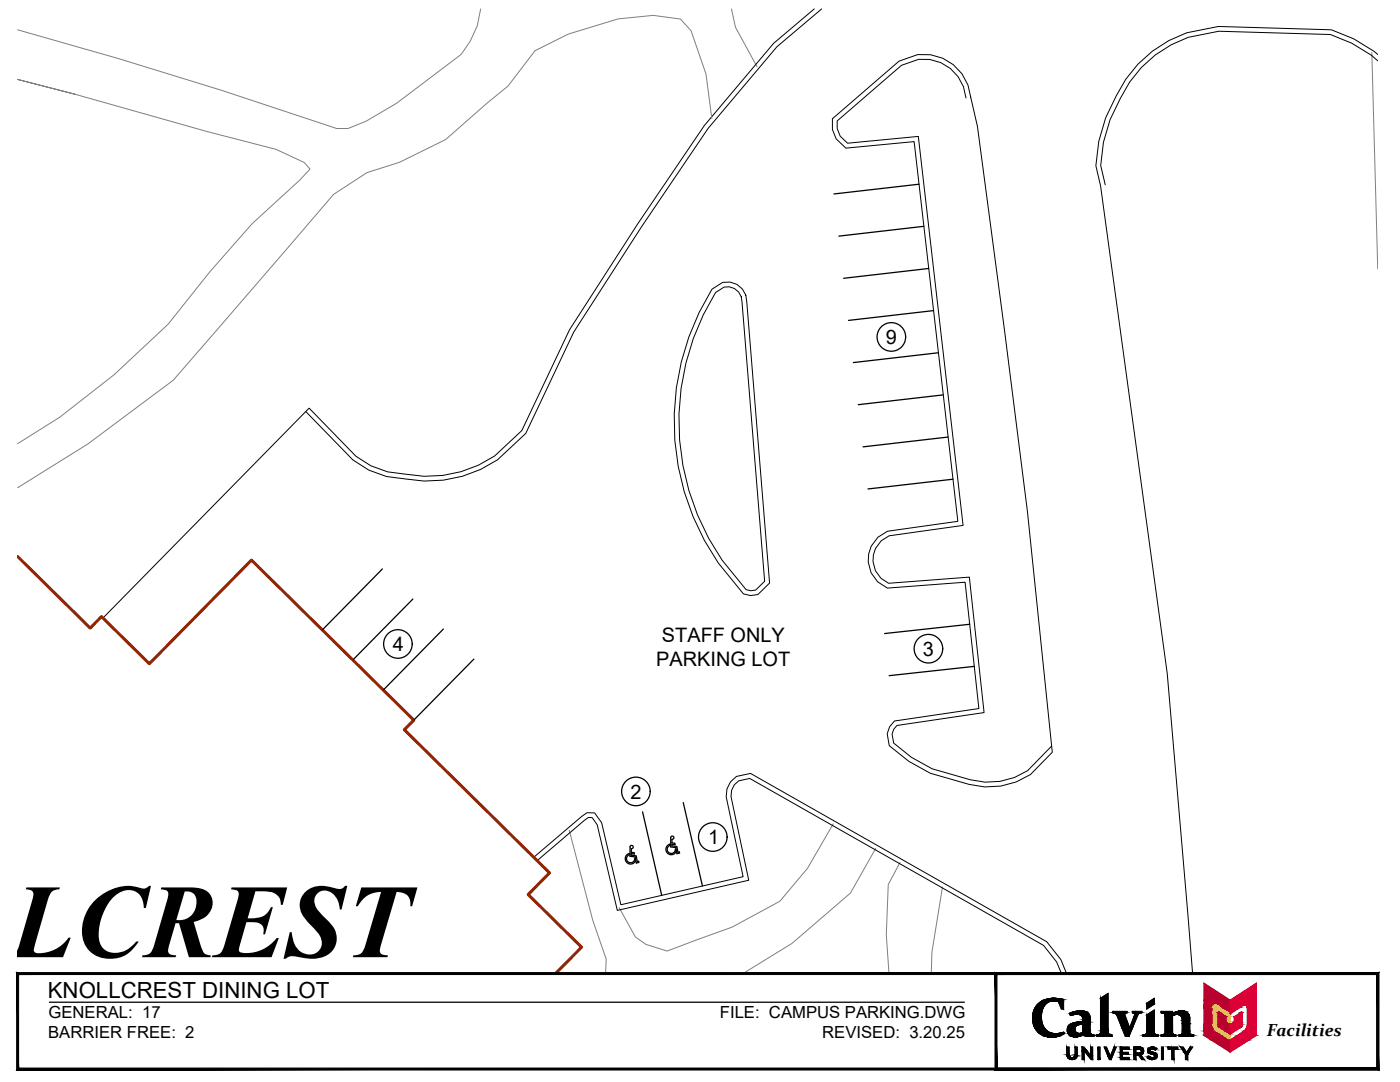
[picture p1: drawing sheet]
<svg xmlns="http://www.w3.org/2000/svg" width="279mm" height="216mm" viewBox="0 0 279 216" stroke-linecap="round" stroke-linejoin="round" font-family="sans-serif">
<defs><g id="words">
<text font-size="21" x="2.1" y="191">LCREST</text>
<text font-size="4.4" x="9.5" y="199.1">KNOLLCREST DINING LOT</text>
<g font-size="4">
<text x="176.8" y="68.6">9</text>
<text x="78.4" y="129.9">4</text>
<text x="132.1" y="128">STAFF ONLY</text>
<text x="184.2" y="130.9">3</text>
<text x="131" y="132.8">PARKING LOT</text>
<text x="125.9" y="159.4">2</text>
<text x="141.3" y="168.5">1</text>
</g>
<text font-size="3.5" x="252.8" y="206.8">Facilities</text>
<g font-size="3.3">
<text x="9.7" y="203.1">GENERAL: 17</text>
<text x="143.7" y="203.1">FILE: CAMPUS PARKING.DWG</text>
<text x="9.6" y="207.1">BARRIER FREE: 2</text>
<text x="164.1" y="207.1">REVISED: 3.20.25</text>
</g>
</g></defs>
<!-- layer: CAMPUS MASTER PLAN - BASE|C-WALK -->
<path d="M15 18.8l-11.5-2.9 11.5 2.9 26.4 7.5 13.7 3.5 5.6 2.6 1.2 1.3-2.1 2.3-9.5 8.6-8.5 9.7-8.3 10.4-10.7 10.1-10.8 8.4-8.5 5.3M95.9 1.8l-.7 3.4-1.3 2.9-1.9 2.7-12.9 9.8-6.1 3.6-3.5 1.4h-2.3l-23-7.6-20.5-6.3-20.2-5.8M146 1.8l.8 3.6 4.3 7.9M273.8 10.5l1.2 43.1M142.1 23.7l-1.2-8.9-3-8.7-2.1-2.3-5.4-.7-7 .7-10 3-6.6 3.3-5.4 7.1-4.2 3.4-8.3 7.2-9.1 4.6-6.6 2-6.6 4.4-32 37.1-17.1 12.7-14 8.7M113.6 165.7l4.7 17.9 2.7 7.8-.1 2.9M166.3 164.4l-5.1 8.8-5.6 6.6-9.5 5.2-13 4.8-4.2-1.4-2.1-1.4-3.2-5.9M174.8 169.3l-5.1 8.9-11.6 10-9.8 6.1M179.6 172.1l-2.3 4.4-.4 10 .5 7.8M188.1 177l-2.1 13-.1 4.3" fill="none" stroke="#808080" stroke-width=".2"/>
<!-- layer: CAMPUS MASTER PLAN - BASE|C-ROAD -->
<path d="M162.5 1.8l-8.1 6.9-13.8 16.4-13.4 19.6-13.5 21.1-9.6 20.1-5.4 5.1a23.8 23.8 0 0 1-17.8 3.6l-3.6-.5-3.3-1.2-3-1.9-9.3-9.6-41.1 41.9M164 1.8l-8.9 7.5-13.8 16.3-13.3 19.6-13.5 21.1-9.6 20.2-5.6 5.3a24.7 24.7 0 0 1-18.5 3.8l-3.7-.5-3.5-1.3-3.2-2-9.4-9.7M192.8 19.6a8.5 8.5 0 0 0-9.5-7.8l-3.4 1.2-12.8 11.1v1.6l.6 1.5 1.5 1.4 14.1-1.4 8.9 77.6-14.7 2.1a5.1 5.1 0 0 0-3.3 4.7 5.1 5.1 0 0 0 3.1 4.8l16.2-1.2 2.9 27-17.4 2.6-.6 .7-.4 1 .4 1.8 3.5 2.8 4.1 2.3 7.6 2.2a14.1 14.1 0 0 0 11.5-1.8l4.8-4.9M275 10.9l-.7-.6-4.1-2.5-4.5-1.9-22.5-.6-6.4 1.2a24.3 24.3 0 0 0-14.1 12.7l-2 4.3-1.4 4.7-.6 4.9 .9 4 13.3 97.3 5.1 59.9M275 12.1l-1.3-1.1-3.9-2.4-4.3-1.7-22.3-.7-6.1 1.3a23.3 23.3 0 0 0-13.5 12.1l-2.1 4.3-1.3 4.5-.5 4.6 .9 3.9M166.1 23.7l13.3-11.5 3.8-1.3a9.4 9.4 0 0 1 10.5 8.4l1.4 5.9 5.4 40.7 4.6 36.2 4.9 48-4.3 4.4a15.1 15.1 0 0 1-12.3 2l-7.7-2.2-4.3-2.4-3.9-3.1-.4-2.4 .4-1.4 1-1.1 16.9-2.5-2.8-25.2-15.5 1.1a6.1 6.1 0 0 1-3.8-5.6 6.1 6.1 0 0 1 3.8-5.7l14.1-2-8.8-75.7-13.6 1.3-1.9-1.9-.8-1.9zM142.1 57.7l2.1-1.4a3.9 3.9 0 0 1 4.8 3.9l4.6 56.1-2.3 2.3-1.5 .2-1.4-.3-5.1-6.2a49.7 49.7 0 0 1-1.2-54.6zM142.8 58.4l1.7-1.1a2.94 2.94 0 0 1 3.6 3l4.5 55.7-1.8 1.7-1 .2-.9-.2a48.8 48.8 0 0 1-6.1-59.3zM106.6 171l9.5-8.1 1-.7h1.6l1.4 2 3.8 16.3 24.4-5.6-3.4-15.9 .2-1.6 .7-1.4 1.2-1.1 2.8-.6 59.1 33.6 2.8 3.6 1.2 2.8M107.2 171.8l9.4-8.1 .8-.6h.8l1 1.5 4 17.1 26.2-6.1-3.5-16.7 .1-1.2 .5-1.1 .9-.8 2.2-.5 58.7 33.3 2.6 3.4 .9 2.3" fill="none" stroke="#000" stroke-width=".2"/>
<!-- layer: CAMPUS MASTER PLAN - BASE|C-BLDG -->
<path d="M3.5 111.1l14.5 14.2 2.3-2.3 9.5 9.4 20.4-20.6 32.4 31.9-1.9 1.9 29 28.6-4.3 4.3 10.7 10.5-5.2 5.3" fill="none" stroke="#952500" stroke-width=".6"/>
<!-- layer: C-PARK -->
<g fill="none" stroke="#000" stroke-width=".25">
<path d="M183.4 36.8l-17 1.9M184.4 45.2l-17 1.9M185.3 53.6l-16.9 1.9M186.3 62l-17 1.9M187.3 70.4l-17 1.9M188.3 78.8l-17 2M189.2 87.2l-17 2M190.2 95.6l-17 2M76.3 113.5l-12 12.2M82.4 119.5l-12 12.2M88.5 125.5l-12 12.2M94.6 131.5l-12 12.2"/>
<path d="M193.5 124.6l-17 1.8M194.4 133l-16.9 1.8M125.6 170.6a.82 .82 0 0 0-.6 .9 .82 .82 0 0 0 1 .7 .82 .82 0 0 0 .7-.9M125.6 170.6v-.3a1.07 1.07 0 0 0-.6 1.7 1.07 1.07 0 0 0 1.8-.1l-.1-.6M125.8 168.8l.2-.1 .3 .1v.4l-.3 .1v.8h.5l.1 .3-.6-.1v.3l1 .2 .2 1.1h.3v.2l-.5 .1-.2-1.2-1.1-.1zM128.2 162l3.9 16.7M133.7 168.7a.82 .82 0 0 0-.5 1 .82 .82 0 0 0 .9 .6 .82 .82 0 0 0 .7-.9 .87 .87 0 0 1-.3 1.1 .87 .87 0 0 1-1.1-.1 1.07 1.07 0 0 1-.5-1.1 1.07 1.07 0 0 1 .8-.9l.1 .3M133.9 167l.2-.2 .3 .1v.4l-.3 .2v.7l.6 .1v.2h-.6v.3l1 .1 .2 1.1h.3v.2l-.5 .1-.2-1.2-1.1-.1zM136.4 160.1l3.8 16.7"/>
</g>
<!-- layer: C-PARK-TEXT -->
<g fill="none" stroke="#000" stroke-width=".25">
<circle cx="177.9" cy="67.2" r="2.85"/>
<circle cx="79.4" cy="128.5" r="2.85"/>
<circle cx="185.3" cy="129.4" r="2.85"/>
<circle cx="126.9" cy="157.9" r="2.85"/>
<circle cx="142.3" cy="167" r="2.85"/>
</g>
<!-- layer: A-TITL -->
<g fill="#000" stroke="#000" stroke-width=".2">
<path d="M210 199.2h.4zM219.6 199.2l1.5-1v1zM228.9 200.2l1.5-1v1zM209.5 207h.8zM212 206h.3zM213.6 204.4h4zM213.6 202.6h.3zM213.7 211.4h.5zM214.5 206.9h.4zM215.5 201.7h.4zM216.3 206.5h2zM219.6 206.3h1.6z"/>
<path d="M219.6 206.2h1.5zM228.7 206.3h1.8zM228.8 206.3h1.7zM228.9 200.2h1.5v.2zM229.8 208.9h.4zM230.4 210.5h.5zM228.9 202.5l1.5-1v1zM234 202.3h3.2zM235.7 201.7h.3z"/>
<path d="M207.7 199.9h1.6zM207.5 200h1.6z"/>
<path d="M207.8 199.8l1.5 .1 .3-.1zM207.7 199.9l.1-.1 1.5 .1z"/>
<path d="M207.9 199.8h1.8zM207.8 199.8h1.8z"/>
<path d="M207.9 199.8h1.9zM207.9 199.8h1.8z"/>
<path d="M208 199.7h2.1zM207.9 199.8h1.9z"/>
<path d="M208 199.7h2.3zM208 199.7h2.3z"/>
<path d="M208 199.7h2.3zM208 199.7h2.1z"/>
<path d="M210.3 199.7h2zM210.3 199.7h2z"/>
<path d="M210 199.2h.8zM209.8 199.2h1z"/>
<path d="M209.8 199.2h1.1zM209.7 199.2h1.2z"/>
<path d="M209.7 199.2l1.6 .1zM209.5 199.3h1.8z"/>
<path d="M209.5 199.3h1.9zM209.4 199.3h2z"/>
<path d="M209.4 199.3h2.4zM209.2 199.3h2.6z"/>
<path d="M209.2 199.3h2.7zM209 199.3h2.9z"/>
<path d="M209 199.3l3.2 .1zM208.8 199.4h3.4z"/>
<path d="M208.8 199.4l3.5 .1zM208.6 199.5h3.7z"/>
<path d="M208.6 199.5h3.7zM208.6 199.5h3.7z"/>
<path d="M208.6 199.5l3.7 .1zM208.3 199.6h4z"/>
<path d="M208.3 199.6l4 .1v-.1zM208.1 199.7l.2-.1 4 .1z"/>
<path d="M208.1 199.7h4.2zM208 199.7h4.3z"/>
<path d="M210.3 199.7h2zM210.3 199.7h2z"/>
<path d="M210.6 199.7l1.7 .1zM210.6 199.7l1.7 .1z"/>
<path d="M210.9 199.8l1.4 .1zM210.9 199.8l1.4 .1z"/>
<path d="M211.2 199.9l1.1 1.4v-1.4zM211.2 199.9l1.1 1.4h-.5z"/>
<path d="M219.6 199.2l1.5 6.3v-6.3zM219.6 199.2l1.5 6.3h-1.5z"/>
<path d="M3.7 213.1l-.4 .4 271.5-.4zM3.3 213.5l271.5-.4 .4 .4zM274.8 194.5v18.6l.4 .4zM274.8 194.5l.4-.4v19.4zM3.7 194.5h271.1l.4-.4zM3.3 194.1h271.9l-271.5 .4zM3.3 194.1l.4 19v-18.6zM3.3 194.1l.4 19-.4 .4z"/>
<path d="M199 213.1l-.4 .4 76.2-.4zM198.6 213.5l76.2-.4 .4 .4zM274.8 194.5v18.6l.4 .4zM274.8 194.5l.4-.4v19.4zM199 194.5h75.8l.4-.4zM198.6 194.1h76.6l-76.2 .4zM198.6 194.1l.4 19v-18.6zM198.6 194.1l.4 19-.4 .4z"/>
<path d="M206.1 202.5l1.7 .2v-.2zM206.1 202.5l1.7 .2h-1.7z"/>
<path d="M206.1 202.7l1.7 .2v-.2zM206.1 202.7l1.7 .2h-1.7z"/>
<path d="M206.1 202.9l1.7 .1v-.1zM206.1 202.9l1.7 .1h-1.7z"/>
<path d="M206.1 203l1.7 .2v-.2zM206.1 203l1.7 .2h-1.7z"/>
<path d="M206.1 203.2l1.8 .2-.1-.2zM206.1 203.2l1.8 .2h-1.8z"/>
<path d="M206.1 203.4l1.8 .2v-.2zM206.1 203.4l1.8 .2h-1.8z"/>
<path d="M206.1 202.3l1.7 .2 .1-.2zM206.1 202.3l1.7 .2h-1.7z"/>
<path d="M206.1 203.6l1.8 .2v-.2zM206.1 203.6l1.8 .2h-1.8z"/>
<path d="M206.2 202.1l1.7 .2v-.2zM206.2 202.1l1.7 .2h-1.8z"/>
<path d="M206.2 202h1.7zM206.2 202l1.7 .1z"/>
<path d="M206.1 203.8l1.9 .2-.1-.2zM206.1 203.8l1.9 .2h-1.9z"/>
<path d="M206.1 204l1.9 .2v-.2zM206.1 204l1.9 .2h-1.8z"/>
<path d="M206.3 201.8l1.6 .2 .1-.2zM206.3 201.8l1.6 .2h-1.7z"/>
<path d="M206.3 201.7h1.7zM206.3 201.7l1.7 .1z"/>
<path d="M206.2 204.2l1.9 .1-.1-.1zM206.2 204.2l1.9 .1h-1.9z"/>
<path d="M206.4 201.5l1.6 .2v-.2zM206.4 201.5l1.6 .2h-1.7z"/>
<path d="M206.2 204.3l1.9 .2v-.2zM206.2 204.3l1.9 .2h-1.8z"/>
<path d="M206.4 201.4l1.6 .1 .1-.1zM206.4 201.4l1.6 .1h-1.6z"/>
<path d="M206.3 204.5l1.9 .2-.1-.2zM206.3 204.5l1.9 .2h-1.9z"/>
<path d="M206.5 201.2l1.6 .2 .1-.2zM206.5 201.2l1.6 .2h-1.7z"/>
<path d="M206.6 201.1h1.6zM206.6 201.1l1.6 .1z"/>
<path d="M206.3 204.7l1.9 .1zM206.3 204.7l1.9 .1z"/>
<path d="M206.4 204.8l1.9 .1-.1-.1zM206.4 204.8l1.9 .1h-1.9z"/>
<path d="M206.7 200.9l1.5 .2 .1-.2zM206.7 200.9l1.5 .2h-1.6z"/>
<path d="M206.4 204.9l2 .2-.1-.2zM206.4 204.9l2 .2h-1.9z"/>
<path d="M206.7 200.8h1.6zM206.7 200.8l1.6 .1z"/>
<path d="M206.5 205.1h2zM206.5 205.1h2z"/>
<path d="M206.5 205.1l2.1 .2-.1-.2zM206.5 205.1l2.1 .2h-1.9z"/>
<path d="M206.9 200.6l1.4 .2 .2-.2zM206.9 200.6l1.4 .2h-1.6z"/>
<path d="M206.9 200.6h1.6zM206.9 200.6h1.6z"/>
<path d="M206.7 205.3l1.9 .1zM206.7 205.3l1.9 .1z"/>
<path d="M207.1 200.4l1.4 .2 .1-.2zM207.1 200.4l1.4 .2h-1.6z"/>
<path d="M206.7 205.4l2.1 .2-.2-.2zM206.7 205.4l2.1 .2h-2z"/>
<path d="M207.1 200.4h1.6zM207.1 200.4h1.5z"/>
<path d="M207.2 200.3l1.5 .1 .1-.1zM207.1 200.4l.1-.1 1.5 .1z"/>
<path d="M206.8 205.6h2.1zM206.8 205.6h2.1z"/>
<path d="M207.3 200.2h1.5zM207.2 200.3h1.6z"/>
<path d="M206.9 205.6l2.1 .1zM206.9 205.6l2.1 .1z"/>
<path d="M207 205.7l2.3 .2-.3-.2zM207 205.7l2.3 .2h-2.2z"/>
<path d="M207.5 200.1l1.3 .1 .3-.1zM207.3 200.2l.2-.1 1.3 .1z"/>
<path d="M207.5 200h1.6zM207.5 200.1h1.6z"/>
<path d="M207.1 205.9h2.2zM207.1 205.9h2.2z"/>
<path d="M207.1 205.9l2.5 .1-.3-.1zM207.1 205.9l2.5 .1h-2.3z"/>
<path d="M209.5 207h.8zM209.7 207h.6z"/>
<path d="M207.3 206l2.5 .1zM207.3 206l2.5 .1z"/>
<path d="M207.4 206.1l2.6 .1zM207.4 206.1l2.6 .1z"/>
<path d="M207.4 206.2h2.7zM207.4 206.2h2.7z"/>
<path d="M207.5 206.2h2.9zM207.5 206.2h2.9z"/>
<path d="M207.5 206.2h3.2zM207.5 206.2h3.2z"/>
<path d="M209.3 206.9h1.3zM209.3 206.9l1 .1z"/>
<path d="M209.1 206.9h1.6zM209.1 206.9h1.5z"/>
<path d="M209 206.9h1.9zM209 206.9h1.7z"/>
<path d="M208.7 206.8h2.4zM208.7 206.8l2.2 .1z"/>
<path d="M208.6 206.8h2.6zM208.6 206.8h2.5z"/>
<path d="M208.4 206.7h3.1zM208.4 206.7l2.8 .1z"/>
<path d="M208.3 206.7h3.2zM208.3 206.7h3.2z"/>
<path d="M208 206.6l3.5 .1 .3-.1zM208 206.6l3.5 .1h-3.2z"/>
<path d="M207.8 206.4l4 .2 .3-.2zM207.8 206.4l4 .2h-3.8zM208 206.6h3.8zM208 206.6h3.8z"/>
<path d="M207.7 206.4h4.4zM207.7 206.4h4.4z"/>
<path d="M212 206l.3 .1zM211.8 206.1h.5z"/>
<path d="M211.8 206.1l.5 .1zM211.5 206.2h.8z"/>
<path d="M211.5 206.2h.9zM211.1 206.2h1.3z"/>
<path d="M211.1 206.2h1.3zM210.8 206.2h1.6z"/>
<path d="M210.8 206.2h1.6zM210.7 206.2h1.7z"/>
<path d="M207.5 206.2l4.6 .2 .3-.2zM207.5 206.2l4.6 .2h-4.4z"/>
<path d="M212.9 208.9l.5 1.6v-1.6zM212.9 208.9l.5 1.6h-.5z"/>
<path d="M212.9 210.5h.5zM212.9 210.5h.5z"/>
<path d="M212.9 210.5l.5 .1zM212.9 210.5l.5 .1z"/>
<path d="M212.9 210.6l.5 .1zM212.9 210.6l.5 .1z"/>
<path d="M212.9 210.7h.5zM212.9 210.7h.5z"/>
<path d="M212.9 210.7l.6 .1zM212.9 210.7l.6 .1z"/>
<path d="M213 210.8l.5 .1zM213 210.8l.5 .1z"/>
<path d="M213 210.9h.6zM213 210.9h.6z"/>
<path d="M213 210.9l.6 .1zM213 210.9l.6 .1z"/>
<path d="M213.1 211h.7zM213.1 211h.7z"/>
<path d="M213.7 211.4h.4zM213.8 211.4h.3z"/>
<path d="M213.1 211h.8zM213.1 211h.8z"/>
<path d="M213.1 211h.8zM213.1 211h.8z"/>
<path d="M213.6 202.5h.4zM213.6 202.5l.3 .1z"/>
<path d="M213.1 211h.9zM213.1 211h.9z"/>
<path d="M213.6 202.5h.7zM213.6 202.5h.4z"/>
<path d="M213.6 211.4h.7zM213.6 211.4h.6z"/>
<path d="M213.5 211.3h.9zM213.5 211.3l.8 .1z"/>
<path d="M214.5 206.9h.3zM214.5 206.9h.3z"/>
<path d="M213.4 211.3h1.1zM213.4 211.3h1z"/>
<path d="M213 205.3h1.5zM213 205.3h1.5z"/>
<path d="M213 205.3l1.5 .2v-.2zM213 205.3l1.5 .2h-1.5zM213 205.5h1.5zM213 205.5h1.5z"/>
<path d="M213 205.5l1.6 .2-.1-.2zM213 205.5l1.6 .2h-1.6z"/>
<path d="M214.5 210.6h.5zM214.5 210.6h.5z"/>
<path d="M213 205.1l1.5 .2 .1-.2zM213 205.1l1.5 .2h-1.5z"/>
<path d="M213 205.1h1.6zM213 205.1h1.6z"/>
<path d="M213.3 211.2h1.3zM213.3 211.2l1.2 .1z"/>
<path d="M213 205.7h1.6zM213 205.7h1.6z"/>
<path d="M213 205.7l1.6 .1v-.1zM213 205.7l1.6 .1h-1.6z"/>
<path d="M213.6 202.4h1zM213.6 202.4l.7 .1z"/>
<path d="M213.1 204.9l1.5 .2v-.2zM213.1 204.9l1.5 .2h-1.6z"/>
<path d="M213.3 211.2h1.3zM213.3 211.2h1.3z"/>
<path d="M213 205.8h1.6zM213 205.8h1.6z"/>
<path d="M213 205.8l1.7 .1zM213 205.8l1.7 .1z"/>
<path d="M213.2 204.8h1.5zM213.2 204.8l1.4 .1h-1.5zM213.1 204.9h1.5zM213.1 204.9h1.5z"/>
<path d="M213.2 204.8h1.5zM213.2 204.8h1.5z"/>
<path d="M213 205.9l1.7 .1zM213 205.9l1.7 .1z"/>
<path d="M213.2 211.1h1.5zM213.2 211.1l1.4 .1z"/>
<path d="M213.2 204.8h1.5zM213.2 204.8h1.5z"/>
<path d="M213.1 206h1.7zM213.1 206h1.7z"/>
<path d="M213.1 211h1.7zM213.1 211l1.6 .1z"/>
<path d="M214.1 211h.7zM214 211h.8z"/>
<path d="M213.1 206l1.8 .1zM213.1 206l1.8 .1z"/>
<path d="M214.2 211h.6zM214.1 211h.7z"/>
<path d="M213.3 204.7h1.5zM213.3 204.7l1.4 .1z"/>
<path d="M214.3 210.9l.5 .1zM214.3 210.9l.5 .1z"/>
<path d="M214.3 211h.5zM214.2 211h.6z"/>
<path d="M213.3 204.6h1.6zM213.3 204.6l1.5 .1z"/>
<path d="M213.1 206.1h1.8zM213.1 206.1h1.8z"/>
<path d="M214.4 210.9h.5zM214.3 210.9h.5z"/>
<path d="M213.3 204.6h1.6zM213.3 204.6h1.6z"/>
<path d="M213.1 206.1h1.9zM213.1 206.1h1.9z"/>
<path d="M214.5 210.8h.4zM214.5 210.8l.4 .1h-.5z"/>
<path d="M214.5 210.8h.4zM214.5 210.8h.4z"/>
<path d="M213.6 202.4h1.3zM213.6 202.4h1z"/>
<path d="M214.5 210.7h.5zM214.5 210.7l.4 .1z"/>
<path d="M213.1 206.1l2 .1zM213.1 206.1l2 .1z"/>
<path d="M214.6 208.9l.4 1.6v-1.6zM214.6 208.9l.4 1.6h-.4z"/>
<path d="M214.6 210.5l.4 .1v-.1zM214.6 210.5l.4 .1h-.5z"/>
<path d="M214.5 210.6l.5 .1v-.1zM214.5 210.6l.5 .1h-.5z"/>
<path d="M214.3 206.9h.7zM214.3 206.9h.6z"/>
<path d="M214.3 206.9h.8zM214.3 206.9h.7z"/>
<path d="M213.1 206.2h2.1zM213.1 206.2h2.1z"/>
<path d="M213.4 204.5h1.7zM213.4 204.5l1.5 .1h-1.6z"/>
<path d="M213.4 204.5h1.7zM213.4 204.5h1.7z"/>
<path d="M213.2 206.2h2.1zM213.2 206.2h2.1z"/>
<path d="M214 206.8h1.3zM214 206.8l1.1 .1z"/>
<path d="M213.5 204.5h1.8zM213.4 204.5h1.7z"/>
<path d="M213.2 206.2h2.2zM213.2 206.2h2.2z"/>
<path d="M213.9 206.8h1.4zM213.9 206.8h1.4z"/>
<path d="M213.9 206.8h1.5zM213.9 206.8h1.4z"/>
<path d="M213.5 204.4h2zM213.5 204.5h1.8z"/>
<path d="M213.7 206.7h1.9zM213.7 206.7l1.7 .1z"/>
<path d="M213.7 206.7h1.9zM213.7 206.7h1.9z"/>
<path d="M213.6 206.6h2.1zM213.6 206.6l2 .1z"/>
<path d="M213.6 204.4h2.2zM213.5 204.4h2z"/>
<path d="M213.4 206.5h2.5zM213.4 206.5l2.3 .1z"/>
<path d="M215.5 201.7h.5zM215.3 201.7h.7z"/>
<path d="M215.3 201.7h.8zM215.2 201.7h.9z"/>
<path d="M213.3 206.4l2.6 .1 .1-.1zM213.3 206.4l2.6 .1h-2.5zM213.4 206.5h2.5zM213.4 206.5h2.5z"/>
<path d="M213.6 204.4h2.5zM213.6 204.4h2.2z"/>
<path d="M215.2 201.7l1.1 .1zM214.9 201.8h1.4zM214.9 201.8h1.4zM214.9 201.8h1.4z"/>
<path d="M213.3 206.4h2.8zM213.3 206.4h2.7z"/>
<path d="M214.9 201.8h1.6zM214.7 201.8h1.8z"/>
<path d="M216 208.9l.9 .8-.6-.8zM216 208.9l.9 .8h-.9z"/>
<path d="M216 209.7l.4 1.7v-1.7zM216 209.7l.4 1.7h-.4z"/>
<path d="M214.7 201.8h1.9zM214.6 201.8h2z"/>
<path d="M214.6 201.8l2.1 .1zM214.4 201.9h2.3z"/>
<path d="M214.4 201.9h2.4zM214.2 201.9h2.6z"/>
<path d="M214.2 201.9l2.7 .1zM214 202h2.9z"/>
<path d="M216.4 209.7l1.2 .9-.7-.9zM216.4 209.7l1.2 .9h-.5z"/>
<path d="M214 202l3 .1zM213.8 202.1h3.2z"/>
<path d="M213.8 202.1h3.3zM213.7 202.1h3.4z"/>
<path d="M213.7 202.1l3.5 .1zM213.5 202.2h3.7z"/>
<path d="M213.5 202.2h3.7zM213.5 202.2h3.7z"/>
<path d="M213.5 202.2l3.8 .2-.1-.2zM213.5 202.2l3.8 .2h-3.8z"/>
<path d="M213.5 202.4h3.8zM213.5 202.4h3.8z"/>
<path d="M214.9 202.4h2.4zM214.9 202.4h2.4z"/>
<path d="M215.2 202.4h2.2zM215.2 202.4h2.2z"/>
<path d="M215.4 202.4l2 .1zM215.4 202.4l2 .1z"/>
<path d="M215.6 202.5h1.8zM215.6 202.5h1.8z"/>
<path d="M215.6 202.5l1.8 .1zM215.6 202.5l1.8 .1z"/>
<path d="M215.7 202.6h1.8zM215.7 202.6h1.8z"/>
<path d="M215.8 202.6l1.7 .1zM215.8 202.6l1.7 .1z"/>
<path d="M215.8 202.7l1.7 .1v-.1zM215.8 202.7l1.7 .1h-1.6z"/>
<path d="M215.9 202.8h1.6zM215.9 202.8h1.6z"/>
<path d="M215.9 202.8l1.6 .1v-.1zM215.9 202.8l1.6 .1h-1.5z"/>
<path d="M216 202.9l1.6 .1zM216 202.9l1.6 .1z"/>
<path d="M216.1 205.8l1.5 .2-.1-.2zM216.1 205.8l1.5 .2h-1.5z"/>
<path d="M216 203l1.6 .1zM216 203l1.6 .1z"/>
<path d="M216 203.1l1.6 .2v-.2zM216 203.1l1.6 .2h-1.5z"/>
<path d="M216.1 205.6l1.4 .2 .1-.2zM216.1 205.6l1.4 .2h-1.4z"/>
<path d="M216.1 203.9h1.5zM215.7 203.9h1.9z"/>
<path d="M215.7 203.9h1.9zM215.4 203.9h2.2z"/>
<path d="M215.4 203.9l2.2 .1zM215 204h2.6z"/>
<path d="M215 204h2.6zM214.7 204h2.9z"/>
<path d="M214.7 204h2.9zM214.5 204h3.1z"/>
<path d="M214.5 204l3.1 .1zM214.2 204.1h3.4z"/>
<path d="M214.2 204.1l3.4 .1zM214 204.2h3.6z"/>
<path d="M214 204.2l3.6 .1v-.1zM213.7 204.3l.3-.1 3.6 .1z"/>
<path d="M213.7 204.3l3.9 .1zM213.6 204.4h4zM213.6 204.4h4z"/>
<path d="M216.1 204.4l1.5 1.2v-1.2zM216.1 204.4l1.5 1.2h-1.5z"/>
<path d="M216.1 206h1.5zM216.1 206h1.5z"/>
<path d="M216.1 203.3h1.5zM216.1 203.3h1.5z"/>
<path d="M216.1 203.3l1.5 .2v-.2zM216.1 203.3l1.5 .2h-1.5z"/>
<path d="M216.1 203.5l1.5 .4v-.4zM216.1 203.5l1.5 .4h-1.5z"/>
<path d="M216.1 206l1.5 .1zM216 206.1h1.6z"/>
<path d="M216 206.1h1.6zM215.9 206.1h1.7z"/>
<path d="M215.9 206.1l1.7 .1zM215.8 206.2h1.8z"/>
<path d="M215.8 206.2h1.8zM215.8 206.2h1.8z"/>
<path d="M215.8 206.2h1.8zM215.6 206.2h2z"/>
<path d="M215.6 206.2h2zM215.5 206.2h2.1z"/>
<path d="M215.5 206.2h2.1zM215.4 206.2h2.2z"/>
<path d="M213.2 206.2h4.5zM213.2 206.2h4.5z"/>
<path d="M213.2 206.2l4.5 .1zM213.2 206.2l4.5 .1z"/>
<path d="M213.2 206.3h4.5zM213.2 206.3h4.5z"/>
<path d="M213.2 206.3h4.6zM213.2 206.3h4.6z"/>
<path d="M213.2 206.3l4.6 .1zM213.2 206.3l4.6 .1z"/>
<path d="M216.1 206.4h1.7zM216.1 206.4h1.7z"/>
<path d="M216.1 206.4h1.8zM216.1 206.4h1.8z"/>
<path d="M216.2 206.4h1.8zM216.2 206.4h1.8z"/>
<path d="M216.2 206.4l1.8 .1zM216.2 206.4l1.8 .1z"/>
<path d="M216.2 206.5h2zM216.2 206.5h2z"/>
<path d="M217.6 208.9l.5 1.7v-1.7zM217.6 208.9l.5 1.7h-.5z"/>
<path d="M217.1 210.6l1 .8v-.8zM217.1 210.6l1 .8h-.3z"/>
<path d="M216.2 206.5h2.1zM216.2 206.5h2.1zM216.3 206.5h2z"/>
<path d="M216.3 206.5l2 .1zM216.3 206.5l2 .1z"/>
<path d="M216.4 206.6l1.9 .1zM216.4 206.6l1.9 .1z"/>
<path d="M216.5 206.7h1.8zM216.5 206.7h1.8z"/>
<path d="M216.7 206.7l1.6 .1zM216.7 206.7l1.6 .1z"/>
<path d="M216.8 206.8h1.5zM216.8 206.8h1.5z"/>
<path d="M219.1 208.9l.4 2.5v-2.5zM219.1 208.9l.4 2.5h-.4z"/>
<path d="M220.4 208.9l1.2 1.9-.8-1.9zM220.4 208.9l1.2 1.9h-.5z"/>
<path d="M219.6 205.5l1.5 .2v-.2zM219.6 205.5l1.5 .2h-1.5z"/>
<path d="M219.6 205.7l1.5 .5v-.5zM219.6 205.7l1.5 .5h-1.5zM219.6 206.2h1.5zM219.6 206.2h1.5z"/>
<path d="M219.6 206.2h1.5zM219.6 206.2h1.5zM219.6 206.2h1.5z"/>
<path d="M219.6 206.2h1.6zM219.6 206.2h1.6z"/>
<path d="M219.6 206.2h1.6zM219.6 206.2h1.6z"/>
<path d="M219.6 206.2l1.6 .1zM219.6 206.2l1.6 .1zM219.6 206.3h1.6zM219.6 206.3h1.6z"/>
<path d="M219.6 206.3h1.6zM219.6 206.3h1.6z"/>
<path d="M219.6 206.3h1.6zM219.6 206.3h1.6z"/>
<path d="M219.6 206.3h1.6zM219.6 206.3h1.6zM219.6 206.3h1.6z"/>
<path d="M219.6 206.3h1.6zM219.6 206.3h1.6zM219.5 206.3h1.7zM219.5 206.3h1.7z"/>
<path d="M219.5 206.3h1.7zM219.5 206.3h1.7z"/>
<path d="M219.5 206.3h1.8zM219.5 206.3h1.8z"/>
<path d="M219.5 206.3h1.8zM219.5 206.3h1.8z"/>
<path d="M219.5 206.3l1.8 .1zM219.5 206.4h1.8z"/>
<path d="M219.5 206.4l2.5 .1-.7-.1zM218.8 206.5l.7-.1 2.5 .1z"/>
<path d="M218.8 206.5l3.2 .3v-.3zM218.8 206.5l3.2 .3h-3.2z"/>
<path d="M221.1 210.8l.6 .6 .3-.6zM221.1 210.8l.6 .6h-.3z"/>
<path d="M222.3 208.9l-.3 1.9 .8-1.9zM222.3 208.9l-.3 1.9h-.4z"/>
<path d="M223.6 209.4l.4 .6v-.6zM223.6 209.4l.4 .6h-.4z"/>
<path d="M223.6 210.4l.4 .6v-.6zM223.6 210.4l.4 .6h-.4z"/>
<path d="M222.6 202.2h1.8zM222.6 202.2h1.8z"/>
<path d="M222.6 202.2h1.8zM222.6 202.2h1.8z"/>
<path d="M222.7 202.2l1.7 .1zM222.7 202.2l1.7 .1z"/>
<path d="M222.7 202.3h1.7zM222.7 202.3h1.7z"/>
<path d="M222.7 202.3l1.7 .1zM222.7 202.3l1.7 .1z"/>
<path d="M222.6 202.2h1.8zM222.6 202.2h1.8z"/>
<path d="M222.8 202.4h1.7zM222.8 202.4h1.7z"/>
<path d="M222.8 202.4l1.7 .1zM222.8 202.4l1.7 .1z"/>
<path d="M222.8 202.5l2.6 2.6-.9-2.6zM222.8 202.5l2.6 2.6h-1.5z"/>
<path d="M222.1 201.8l2.8 .3v-.3zM222.1 201.8l2.8 .3h-2.8z"/>
<path d="M222.1 202.1l2.3 .1 .5-.1zM222.1 202.1l2.3 .1h-1.8z"/>
<path d="M223.6 210l1.6 .4v-.4zM223.6 210l1.6 .4h-1.6z"/>
<path d="M223.6 208.9l1.8 .5v-.5zM223.6 208.9l1.8 .5h-1.8z"/>
<path d="M223.6 211l1.8 .4v-.4zM223.6 211l1.8 .4h-1.8z"/>
<path d="M223.9 205.1l1.4 1.7 .7-1.7zM223.9 205.1l1.4 1.7h-.7z"/>
<path d="M226.3 209.4l.4 .8v-.8zM226.3 209.4l.4 .8h-.4z"/>
<path d="M226.3 210.5l.4 .9v-.9zM226.3 210.5l.4 .9h-.4z"/>
<path d="M226.5 202.5l-.5 2.6 1.1-2.6zM226.5 202.5l-.5 2.6h-.6z"/>
<path d="M226.5 202.4h.6zM226.5 202.4l.6 .1z"/>
<path d="M226.5 202.4h.7zM226.5 202.4h.6z"/>
<path d="M226.5 202.3h.7zM226.5 202.3l.7 .1z"/>
<path d="M226.5 202.3h.8zM226.5 202.3h.7z"/>
<path d="M226.5 202.2h.8zM226.5 202.2l.8 .1z"/>
<path d="M226.5 202.2h.8zM226.5 202.2h.8z"/>
<path d="M226.5 202.2h.8zM226.5 202.2h.8z"/>
<path d="M226.3 208.9h1.3zM226.3 208.9h1.3z"/>
<path d="M226.3 208.9l1.4 .1zM226.3 208.9l1.4 .1z"/>
<path d="M226.3 210.5h1.4zM226.3 210.5h1.4z"/>
<path d="M226.3 209h1.6zM226.3 209h1.6z"/>
<path d="M227.2 210.5l1.2 .9-.7-.9zM227.2 210.5l1.2 .9h-.5z"/>
<path d="M226.3 210.4h1.5zM226.3 210.4l1.4 .1z"/>
<path d="M226.3 209l1.7 .1zM226.3 209l1.7 .1z"/>
<path d="M226 201.8l1.9 .3v-.3zM226 201.8l1.9 .3h-1.9z"/>
<path d="M226 202.1l1.3 .1 .6-.1zM226 202.1l1.3 .1z"/>
<path d="M226.3 210.3h1.7zM226.3 210.3l1.5 .1z"/>
<path d="M226.3 209.1l1.8 .1zM226.3 209.1l1.8 .1h-1.8z"/>
<path d="M226.3 210.2l1.7 .1 .1-.1zM226.3 210.2l1.7 .1h-1.7z"/>
<path d="M226.3 209.2l1.8 .2v-.2zM226.3 209.2l1.8 .2h-1.8z"/>
<path d="M227.4 210.1l.7 .1zM226.7 210.2h1.4z"/>
<path d="M226.3 210.2h1.8zM226.3 210.2h1.8z"/>
<path d="M227.5 210.1h.6zM227.4 210.1h.7z"/>
<path d="M227.6 210.1h.5zM227.5 210.1h.6z"/>
<path d="M227.4 209.4h.8zM227.4 209.4h.8z"/>
<path d="M227.6 210.1h.5zM227.6 210.1h.5z"/>
<path d="M227.5 209.4h.7zM227.5 209.4h.7z"/>
<path d="M227.5 209.4h.7zM227.5 209.4h.7z"/>
<path d="M227.6 210.1h.6zM227.6 210.1h.5z"/>
<path d="M227.6 209.4l.6 .1zM227.6 209.4l.6 .1z"/>
<path d="M227.7 210h.5zM227.7 210l.5 .1z"/>
<path d="M227.7 209.5h.5zM227.7 209.5h.5z"/>
<path d="M227.7 209.9l.5 .1zM227.7 209.9l.5 .1z"/>
<path d="M227.7 210h.5zM227.7 210h.5z"/>
<path d="M227.7 209.5h.5zM227.7 209.5h.5z"/>
<path d="M227.7 209.5l.5 .1zM227.7 209.5l.5 .1z"/>
<path d="M227.8 209.6h.4zM227.8 209.6h.4z"/>
<path d="M227.8 209.9h.4zM227.8 209.9h.4z"/>
<path d="M227.8 209.6l.4 .1zM227.8 209.6l.4 .1z"/>
<path d="M227.8 209.7h.4zM227.8 209.7h.4z"/>
<path d="M227.8 209.7l.4 .1zM227.8 209.7l.4 .1z"/>
<path d="M227.8 209.8h.4zM227.8 209.8h.4z"/>
<path d="M227.8 209.8h.4zM227.8 209.8l.4 .1z"/>
<path d="M228.9 200.2v.2h1.5zM228.9 200.4h1.5l-1.5 .9z"/>
<path d="M229.2 210.8l.2 .1zM229.2 210.8l.2 .1h-.2z"/>
<path d="M229.2 210.9h.4zM229.2 210.9h.4h-.5z"/>
<path d="M229.1 209.5l.4 .1zM229.1 209.5l.4 .1z"/>
<path d="M229.1 209.6h.4zM229.1 209.6h.4z"/>
<path d="M229.1 209.6h.4zM229.1 209.6h.4z"/>
<path d="M229.1 209.6l.4 .1zM229.1 209.6l.4 .1z"/>
<path d="M229.1 209.7h.4zM229.1 209.7h.4z"/>
<path d="M229.1 209.7h.5zM229.1 209.7h.5z"/>
<path d="M229.1 209.5h.5zM229.1 209.5h.4z"/>
<path d="M229.1 209.7l.5 .1zM229.1 209.7l.5 .1z"/>
<path d="M229.1 209.4h.5zM229.1 209.4h.5z"/>
<path d="M229.1 209.4h.5zM229.1 209.4l.5 .1z"/>
<path d="M229.1 209.8h.5zM229.1 209.8h.5z"/>
<path d="M229.1 209.8h.5zM229.1 209.8h.5z"/>
<path d="M229.1 210.9l.7 .1zM229.1 210.9l.7 .1zM229 211h.8zM229 211h.8z"/>
<path d="M229.1 209.4h.5zM229.1 209.4h.5z"/>
<path d="M229.1 209.8h.6zM229.1 209.8h.6z"/>
<path d="M229.1 209.4h.6zM229.1 209.4h.5z"/>
<path d="M229.1 209.8l.6 .1zM229.1 209.8l.6 .1z"/>
<path d="M229.1 209.3h.6zM229.1 209.3l.6 .1z"/>
<path d="M229.1 209.9h.7zM229.1 209.9h.7z"/>
<path d="M229.1 209.3h.7zM229.1 209.3h.6z"/>
<path d="M229.1 209.3h.7zM229.1 209.3h.7z"/>
<path d="M229.1 209.9h.7zM229.1 209.9h.7z"/>
<path d="M229 211l.9 .1zM229 211l.9 .1z"/>
<path d="M229.1 209.9h.9zM229.1 209.9h.9z"/>
<path d="M229.1 209.3h.8zM229.1 209.3h.7z"/>
<path d="M229 211.1h1zM229 211.1h1z"/>
<path d="M230 208.9h.2zM229.8 208.9h.4zM229.8 208.9h.4z"/>
<path d="M229.1 209.9l1.2 .1zM229.1 209.9l1.2 .1z"/>
<path d="M229.7 211.4h.4zM229.7 211.4h.2z"/>
<path d="M229.7 211.4h.4zM229.7 211.4h.4z"/>
<path d="M229.8 208.9l.6 .1zM229.6 209h.8z"/>
<path d="M229.2 210h1.1zM229.2 210h1.1z"/>
<path d="M229.2 210l1.3 .1zM229.2 210l1.3 .1z"/>
<path d="M229.5 211.4h.8zM229.5 211.4h.6z"/>
<path d="M229.5 211.4h.8zM229.5 211.4h.8z"/>
<path d="M228.9 202.5l1.5 3.7v-3.7zM228.9 202.5l1.5 3.7h-1.6z"/>
<path d="M228.8 206.2h1.6zM228.8 206.2h1.6z"/>
<path d="M228.8 206.2h1.6zM228.8 206.2h1.6z"/>
<path d="M228.8 206.2h1.6zM228.8 206.2h1.6z"/>
<path d="M228.8 206.2h1.6zM228.8 206.2h1.6z"/>
<path d="M228.8 206.2h1.6zM228.8 206.2h1.6z"/>
<path d="M228.8 206.2h1.6zM228.8 206.2h1.6z"/>
<path d="M228.8 206.2l1.6 .1zM228.8 206.2l1.6 .1z"/>
<path d="M228.8 206.3h1.6zM228.8 206.3h1.6z"/>
<path d="M228.8 206.3h1.6zM228.8 206.3h1.6zM228.8 206.3h1.6zM228.8 206.3h1.6z"/>
<path d="M228.8 206.3h1.7zM228.8 206.3h1.7zM228.8 206.3h1.7z"/>
<path d="M229.6 209h.8zM229.6 209h.8z"/>
<path d="M229.6 209l1 .1zM229.4 209.1h1.2z"/>
<path d="M228.8 206.3h1.7zM228.8 206.3h1.7zM228.7 206.3h1.8z"/>
<path d="M228.7 206.3l1.8 .1zM228.7 206.4h1.8z"/>
<path d="M229.2 210.1h1.3zM229.2 210.1h1.3z"/>
<path d="M229.3 211.3h1.2zM229.3 211.3l1 .1z"/>
<path d="M229.3 211.3h1.2zM229.3 211.3h1.2z"/>
<path d="M229.3 210.1l1.3 .1zM229.3 210.1l1.3 .1z"/>
<path d="M228.7 206.4h1.8zM228.7 206.4h1.8z"/>
<path d="M228.7 206.4l2.5 .1-.7-.1zM228 206.5l.7-.1 2.5 .1z"/>
<path d="M230.4 209.5l.2 .1zM230.4 209.5h.2z"/>
<path d="M229.3 210.2h1.3zM229.3 210.2h1.3z"/>
<path d="M229.4 209.1h1.2zM229.4 209.1h1.2z"/>
<path d="M229.3 210.2h1.4zM229.3 210.2h1.4z"/>
<path d="M229.4 209.1l1.3 .1zM229.3 209.2h1.4z"/>
<path d="M229.2 211.2h1.5zM229.2 211.2h1.5z"/>
<path d="M229.2 211.2l1.3 .1 .2-.1zM229.2 211.2l1.3 .1z"/>
<path d="M230.3 209.4h.4zM230.3 209.4l.3 .1z"/>
<path d="M229.4 210.2h1.3zM229.4 210.2h1.3z"/>
<path d="M229.5 210.2h1.2zM229.5 210.2h1.2z"/>
<path d="M230.1 209.3h.6zM230.1 209.3l.6 .1z"/>
<path d="M229.6 210.2l1.2 .1zM229.6 210.2l1.2 .1z"/>
<path d="M229.9 209.3h.8zM229.9 209.3h.8z"/>
<path d="M230 209.3h.7zM230 209.3h.7z"/>
<path d="M229.3 209.2h1.5zM229.3 209.2h1.5z"/>
<path d="M229 211.1l1.7 .1 .1-.1zM229 211.1l1.7 .1z"/>
<path d="M230.1 211h.7zM230 211.1h.8z"/>
<path d="M229.2 209.2h1.6zM229.2 209.2l1.5 .1h-1.6z"/>
<path d="M229.9 210.3h.9zM229.9 210.3h.9z"/>
<path d="M229.9 210.3l.9 .1zM229.9 210.3l.9 .1z"/>
<path d="M230.2 211h.6zM230.1 211h.7z"/>
<path d="M229.2 209.2h1.6zM229.2 209.2h1.6z"/>
<path d="M230.2 211h.6zM230.2 211h.6z"/>
<path d="M230.3 211h.5zM230.2 211h.6z"/>
<path d="M230.3 211h.5zM230.3 211h.5z"/>
<path d="M230.2 210.4h.6zM230.2 210.4h.6z"/>
<path d="M230.2 210.4l.7 .1zM230.2 210.4l.7 .1z"/>
<path d="M230.4 210.9h.4zM230.4 210.9l.4 .1z"/>
<path d="M230.3 210.5h.6zM230.3 210.5h.6z"/>
<path d="M230.4 210.9h.5zM230.4 210.9h.4z"/>
<path d="M230.3 210.5h.6zM230.3 210.5h.6zM230.4 210.5h.5z"/>
<path d="M230.4 210.9h.5zM230.4 210.9h.5z"/>
<path d="M230.4 210.5l.5 .1zM230.4 210.5l.5 .1z"/>
<path d="M230.4 210.8h.5zM230.4 210.8l.5 .1z"/>
<path d="M230.4 210.6h.5zM230.4 210.6h.5z"/>
<path d="M230.4 210.6l.5 .1zM230.4 210.6l.5 .1z"/>
<path d="M230.4 210.7l.5 .1zM230.4 210.7l.5 .1z"/>
<path d="M230.4 210.8h.5zM230.4 210.8h.5z"/>
<path d="M230.4 210.8h.5zM230.4 210.8h.5z"/>
<path d="M230.4 210.7h.5zM230.4 210.7h.5z"/>
<path d="M228 206.5l3.2 .3v-.3zM228 206.5l3.2 .3h-3.2z"/>
<path d="M231.8 208.9l.4 2.5v-2.5zM231.8 208.9l.4 2.5h-.4z"/>
<path d="M231.7 201.8l2.3 .3v-.3zM231.7 201.8l2.3 .3h-2.3z"/>
<path d="M231.7 202.1l2.3 .2v-.2zM231.7 202.1l2.3 .2h-1.6z"/>
<path d="M232.4 202.3h1.6zM232.4 202.3h1.6z"/>
<path d="M232.4 202.3h1.6zM232.4 202.3h1.6z"/>
<path d="M232.4 202.3h1.6zM232.4 202.3h1.6z"/>
<path d="M232.5 202.7l1.5 3.5v-3.5zM232.5 202.7l1.5 3.5h-1.5z"/>
<path d="M232.5 206.2h1.5zM232.5 206.2h1.5z"/>
<path d="M232.5 206.2h1.5zM232.5 206.2h1.5z"/>
<path d="M232.5 206.2h1.5zM232.5 206.2h1.5z"/>
<path d="M232.5 206.2h1.5zM232.5 206.2h1.5z"/>
<path d="M232.5 206.2l1.5 .1zM232.5 206.2l1.5 .1z"/>
<path d="M232.5 206.3h1.5zM232.5 206.3h1.5z"/>
<path d="M232.5 206.3h1.6zM232.5 206.3h1.6z"/>
<path d="M232.4 206.3h1.7zM232.4 206.3h1.7z"/>
<path d="M232.4 206.3h1.7zM232.4 206.3h1.7zM232.4 206.3h1.7zM232.4 206.3h1.7z"/>
<path d="M232.4 206.3h1.7zM232.4 206.3h1.7z"/>
<path d="M232.4 206.3h1.7zM232.4 206.3h1.7z"/>
<path d="M232.4 206.3h1.7zM232.4 206.3h1.7z"/>
<path d="M232.4 206.3l1.7 .1zM232.4 206.3l1.7 .1z"/>
<path d="M232.4 206.4h1.7zM232.3 206.4h1.8z"/>
<path d="M232.3 206.4h1.8zM232.3 206.4h1.8z"/>
<path d="M232.3 206.4l2.4 .1-.6-.1zM231.7 206.5l.6-.1 2.4 .1z"/>
<path d="M232.5 202.6l1.5 .1 .2-.1zM232.5 202.6l1.5 .1h-1.5z"/>
<path d="M233.9 209.4l.4 2v-2zM233.9 209.4l.4 2h-.4z"/>
<path d="M232.5 202.5h2zM232.5 202.5l1.7 .1z"/>
<path d="M232.5 202.4h2.2zM232.5 202.4l2 .1z"/>
<path d="M231.7 206.5l3 .3v-.3zM231.7 206.5l3 .3h-3z"/>
<path d="M232.5 202.4h2.4zM232.5 202.4h2.2z"/>
<path d="M233.1 208.9l2 .5v-.5zM233.1 208.9l2 .5h-2z"/>
<path d="M235.7 201.7h.4zM235.5 201.7h.6z"/>
<path d="M235.6 208.9l1.2 1.1-.7-1.1zM235.6 208.9l1.2 1.1h-.5z"/>
<path d="M235.5 201.7h.7zM235.4 201.7h.8z"/>
<path d="M235.4 201.7l1 .1zM235.2 201.8h1.2z"/>
<path d="M235.2 201.8h1.2zM235.1 201.8h1.3z"/>
<path d="M235.1 201.8l1.5 .1zM234.8 201.9h1.8z"/>
<path d="M234.8 201.9h1.8zM234.8 201.9h1.8z"/>
<path d="M234.8 201.9l2 .1zM234.6 202l.2-.1 2 .1z"/>
<path d="M234.6 202h2.2zM234.5 202h2.3z"/>
<path d="M234.5 202l2.5 .1-.2-.1zM234.3 202.1l.2-.1 2.5 .1z"/>
<path d="M234.3 202.1h2.7zM234.3 202.1h2.7z"/>
<path d="M234.3 202.1l2.9 .2-.2-.2zM234 202.3l.3-.2 2.9 .2zM234 202.3h3.2z"/>
<path d="M236.6 210.4l.4 1v-1zM236.6 210.4l.4 1h-.4z"/>
<path d="M234 202.3h3.2zM234 202.3h3.2z"/>
<path d="M232.4 202.3h4.8zM232.4 202.3h4.8z"/>
<path d="M232.4 202.3h4.8zM232.4 202.3h4.8z"/>
<path d="M232.5 202.3l4.7 .1zM232.5 202.3l4.7 .1z"/>
<path d="M232.5 202.4h4.7zM232.5 202.4h4.7z"/>
<path d="M232.5 202.4h4.7zM232.5 202.4h4.7z"/>
<path d="M232.5 202.4h4.7zM232.5 202.4h4.7z"/>
<path d="M234.9 202.4h2.4zM234.9 202.4h2.4z"/>
<path d="M235.1 202.4h2.2zM235.1 202.4h2.2z"/>
<path d="M235.2 202.4l2.1 .1zM235.2 202.4l2.1 .1zM235.3 202.5h2zM235.3 202.5h2z"/>
<path d="M235.3 202.5h2zM235.3 202.5h2z"/>
<path d="M235.4 202.5h1.9zM235.4 202.5h1.9z"/>
<path d="M235.4 202.5l1.9 .1zM235.4 202.5l1.9 .1z"/>
<path d="M236.3 210l.7 .4 .3-.4zM236.3 210l.7 .4h-.4z"/>
<path d="M235.5 202.6h1.8zM235.5 202.6h1.8z"/>
<path d="M235.6 202.6l1.8 .1zM235.6 202.6l1.8 .1z"/>
<path d="M235.6 202.7h1.8zM235.6 202.7h1.8z"/>
<path d="M235.7 202.7l1.7 .1zM235.7 202.7l1.7 .1z"/>
<path d="M235.7 202.8l1.7 .1zM235.7 202.8l1.7 .1z"/>
<path d="M235.8 202.9h1.6zM235.8 202.9h1.6z"/>
<path d="M235.8 202.9l1.6 .1zM235.8 202.9l1.6 .1z"/>
<path d="M235.8 203l1.6 .1v-.1zM235.8 203l1.6 .1h-1.5z"/>
<path d="M235.9 203.1l1.5 .1v-.1zM235.9 203.1l1.5 .1h-1.5z"/>
<path d="M235.9 203.2l1.5 .1v-.1zM235.9 203.2l1.5 .1h-1.5z"/>
<path d="M235.9 203.3l1.5 .4v-.4zM235.9 203.3l1.5 .4h-1.5z"/>
<path d="M235.9 203.7l1.5 .5v-.5zM235.9 203.7l1.5 .5h-1.5z"/>
<path d="M235.9 204.2l1.5 1.5v-1.5zM235.9 204.2l1.5 1.5h-1.5z"/>
<path d="M235.9 205.7l1.5 .2v-.2zM235.9 205.7l1.5 .2h-1.5z"/>
<path d="M235.9 205.9l1.6 .3-.1-.3zM235.9 205.9l1.6 .3h-1.6z"/>
<path d="M235.9 206.2h1.6zM235.9 206.2h1.6z"/>
<path d="M235.9 206.2h1.6zM235.9 206.2h1.6zM235.9 206.2h1.6zM235.9 206.2h1.6z"/>
<path d="M235.9 206.2l1.6 .1zM235.9 206.2l1.6 .1z"/>
<path d="M235.9 206.3h1.6zM235.9 206.3h1.6z"/>
<path d="M235.9 206.3h1.6zM235.9 206.3h1.6z"/>
<path d="M235.9 206.3h1.6zM235.9 206.3h1.6zM235.9 206.3h1.6zM235.9 206.3h1.6z"/>
<path d="M235.9 206.3h1.6zM235.9 206.3h1.6zM235.9 206.3h1.6zM235.9 206.3h1.6z"/>
<path d="M235.9 206.3h1.7zM235.9 206.3h1.7z"/>
<path d="M235.9 206.3h1.7zM235.9 206.3h1.7z"/>
<path d="M235.9 206.3l1.7 .1zM235.9 206.3l1.7 .1z"/>
<path d="M235.8 206.4h1.8zM235.8 206.4h1.8z"/>
<path d="M235.8 206.4h1.9zM235.8 206.4h1.9z"/>
<path d="M235.8 206.4l2.4 .1-.5-.1zM235.3 206.5l.5-.1 2.4 .1z"/>
<path d="M237.5 208.9l-.2 1.1 .7-1.1zM237.5 208.9l-.2 1.1h-.5z"/>
<path d="M235.3 206.5l2.9 .3v-.3zM235.3 206.5l2.9 .3h-2.9z"/>
</g>
<g fill="none" stroke="#000" stroke-width=".2">
<path d="M207.9 199.8l-.3 .1a3.4 3.4 0 0 0-1.5 2.4M209.8 199.8a2.89 2.89 0 0 0-2 3.2M209.8 199.8l1.4 .1M210.3 199.2l1.9 .2 .1 1.9h-.5l-.6-1.4M210.3 199.2l-1.4 .2-1 .4M211.2 199.9h.1M206.1 202.3a3.8 3.8 0 0 0 5.1 4.5M207.8 203l.2 1.2M208 204.2a2.98 2.98 0 0 0 4.3 1.7l.1 .3-1.2 .6M213.2 204.8a1.36 1.36 0 0 0 .8 2M213.4 204.5l-.2 .3M213.8 204.3l-.4 .2"/>
<path d="M214 206.8l1.1 .1M214.6 210.5a.6 .6 0 0 1-.6 .5 .6 .6 0 0 1-.6-.5v-1.6h-.5v1.6a1.06 1.06 0 0 0 1 .9 1.06 1.06 0 0 0 1.1-.8v-1.7h-.4v1.6M214.7 204.7l.6-.2 .8-.1v1.6a.93 .93 0 0 1-1.3 0 .93 .93 0 0 1-.1-1.3zM216 208.9h.3l1.3 1.7v-1.7h.5v2.5h-.3l-1.4-1.7v1.7h-.4zM217.3 202.4l.2 .2M217.3 202.4a3.2 3.2 0 0 0-3.8-.2l.1 .4 .9-.2a1.18 1.18 0 0 1 1.3 .2 1.18 1.18 0 0 1 .3 1.3l-1.4 .1-.9 .3M217.5 202.6l.1 3.6M217.6 206.2l.7 .3M218.3 206.5v.3h-1.5l-.7-.4-1 .5M219.1 208.9h.4v2.5h-.4zM220.4 208.9h.4l.8 1.9 .7-1.9h.5l-1.1 2.5h-.3zM221.1 206.2l.2 .2 .7 .1v.3h-3.2v-.3l.8-.3v-7l1.5-1v8"/>
<path d="M222.6 202.2l.2 .3 1.8 4.3h.7l1.9-4.5M222.6 202.2l-.5-.1v-.3h2.8v.3l-.5 .1 1 2.9 1.1-2.9-.5-.1v-.3h1.9v.3l-.6 .1M223.6 208.9h1.8v.5h-1.4v.6h1.2v.4h-1.2v.6h1.4v.4h-1.8zM226.7 209.4h.7a.39 .39 0 0 1 .4 .4 .39 .39 0 0 1-.4 .3l-.7 .1zM227.3 202.2l-.1 .1M227.7 210.5a.79 .79 0 0 0 .5-.9 .79 .79 0 0 0-.8-.7h-1.1v2.5h.4v-.9h.5l.7 .9h.5l-.7-.9M228.9 202.5l1.5-1v4.7l.1 .1 .7 .2v.3h-3.2v-.3l.8-.3zM228.9 200.2l1.5-1v1.2l-1.5 .9zM229.8 209.3l.8 .3 .2-.4a1.04 1.04 0 0 0-1.7 .5 1.32 1.32 0 0 0 1.1 .7l.2 .3-.2 .3M229.8 209.3l-.3 .3 .1 .2a1.29 1.29 0 0 1 1.3 .9 1.07 1.07 0 0 1-.8 .7 1.07 1.07 0 0 1-1.1-.4l.3-.3 .5 .3h.4M231.8 208.9h.4v2.5h-.4zM232.5 206.2v-3.8l-.8-.3v-.3h2.3v.5a2.21 2.21 0 0 1 3.3 .2l.1 .7 .1 3 .1 .2 .6 .1v.3h-2.9v-.3l.6-.2"/>
<path d="M233.1 208.9h2v.5h-.8v2h-.4v-2h-.8zM235.1 202.4l-.5 .1-.6 .2v3.5l.7 .3v.3h-3v-.3l.7-.1 .1-.2M235.1 202.4l.3 .1M235.4 202.5l.3 .3 .2 .5M235.6 208.9h.5l.7 1.1 .7-1.1h.5l-1 1.5v1h-.4v-1zM235.9 203.3v3"/>
</g>
<g fill="#b8002e" stroke="#b8002e" stroke-width=".2">
<path d="M240.3 196.1l5.2 3.4h-5.2z"/>
<path d="M242.8 200.6h2.7v.4z"/>
<path d="M240.3 206.6h3.9l1.3 .9z"/>
<path d="M243.2 202h.1z"/>
<path d="M243.3 205l2.2 .1z"/>
<path d="M240.3 199.5l5.2 1v-1zM240.3 199.5l5.2 1h-5.2z"/>
<path d="M242.6 200.5h2.9zM242.6 200.5h2.9z"/>
<path d="M240.3 200.5h2.2zM240.3 200.5h2.3z"/>
<path d="M242.6 200.5l2.9 .1zM242.6 200.5l2.9 .1z"/>
<path d="M240.3 200.5h2.2zM240.3 200.5l2.2 .1z"/>
<path d="M242.7 200.6h2.8zM242.7 200.6h2.8z"/>
<path d="M240.3 200.6h2.2zM240.3 200.6h2.1z"/>
<path d="M240.3 200.6h2.1zM240.3 200.6h2z"/>
<path d="M240.3 200.6h2zM240.3 200.6l1.9 .1z"/>
<path d="M240.3 200.7h1.9zM240.3 200.7l1.9 .1z"/>
<path d="M240.3 200.8h1.9zM240.3 200.8l1.8 .1z"/>
<path d="M240.3 200.9h1.8zM240.3 200.9h1.8z"/>
<path d="M242.8 200.6l.7 .4h2zM243.5 201h2v1.3z"/>
<path d="M240.3 200.9h1.8zM240.3 200.9l1.8 .1z"/>
<path d="M240.3 201l1.8 3.4v-3.4zM240.3 201l1.8 3.4h-1.8z"/>
<path d="M240.3 204.4l1.8 .2v-.2zM240.3 204.4l1.8 .2h-1.8z"/>
<path d="M240.3 204.6l1.9 .3-.1-.3zM240.3 204.6l1.9 .3h-1.9z"/>
<path d="M240.3 204.9l2 .2-.1-.2zM240.3 204.9l2 .2h-2z"/>
<path d="M240.3 205.1l2.1 .2-.1-.2zM240.3 205.1l2.1 .2h-2.1z"/>
<path d="M240.3 205.3l2.2 .2-.1-.2zM240.3 205.3l2.2 .2h-2.2z"/>
<path d="M240.3 205.5l2.4 .1-.2-.1zM240.3 205.5l2.4 .1h-2.4z"/>
<path d="M240.3 205.6l2.6 .2-.2-.2zM240.3 205.6l2.6 .2h-2.6z"/>
<path d="M240.3 205.8l3.9 .8-1.3-.8zM240.3 205.8l3.9 .8h-3.9z"/>
<path d="M240.3 206.6l1.3 .9h3.9zM241.6 207.5h3.9v2.5z"/>
<path d="M243.2 202h.1zM243.2 202h.1z"/>
<path d="M243.2 202h.1zM243.2 202h.1zM243.2 202h.1zM243.2 202h.1z"/>
<path d="M243.2 202h.2zM243.1 202h.3z"/>
<path d="M243.1 202h.3zM243.1 202h.3z"/>
<path d="M243.1 202l.4 .1zM243.1 202l.4 .1z"/>
<path d="M243.1 202.1h.4zM243.1 202.1h.4z"/>
<path d="M243.1 202.1h.5zM243.1 202.1h.5z"/>
<path d="M243.1 202.1l.5 .1zM243.1 202.1l.5 .1z"/>
<path d="M243.1 202.2l1.6 .7-1.1-.7zM243.1 202.2l1.6 .7h-1.6z"/>
<path d="M243.1 202.9l1.6 1v-1zM243.1 202.9l1.6 1h-1.6z"/>
<path d="M243.1 203.9l2.4 .5-.8-.5zM243.1 203.9l2.4 .5h-2.4z"/>
<path d="M243.1 204.4h2.4zM243.1 204.4h2.4z"/>
<path d="M243.1 204.4l2.4 .2v-.2zM243.1 204.4l2.4 .2h-2.4z"/>
<path d="M243.1 204.6l2.4 .1v-.1zM243.1 204.6l2.4 .1h-2.4z"/>
<path d="M243.1 204.7l2.4 .1v-.1zM243.1 204.7l2.4 .1h-2.3z"/>
<path d="M243.2 204.8l2.3 .1v-.1zM243.2 204.8l2.3 .1h-2.3z"/>
<path d="M243.2 204.9l2.3 .1zM243.2 204.9l2.3 .1z"/>
<path d="M243.3 205l2.2 .1zM243.4 205.1h2.1v1.3z"/>
</g>
<g fill="#ffbf00" stroke="#ffbf00" stroke-width=".2">
<path d="M242.5 200.5h.1z"/>
<path d="M244.7 202.9h.8v1z"/>
<path d="M242.9 205.8h1.6l1 .6z"/>
<path d="M242.5 200.5l.2 .1zM242.5 200.6h.2z"/>
<path d="M242.5 200.6h.2zM242.5 200.6h.2z"/>
<path d="M242.5 200.6h.3zM242.4 200.6h.4z"/>
<path d="M242.4 200.6h.4zM242.4 200.6h.4z"/>
<path d="M242.4 200.6h.5zM242.3 200.6h.6z"/>
<path d="M242.3 200.6l.7 .1zM242.2 200.7h.8z"/>
<path d="M242.2 200.7l.9 .1zM242.2 200.7l.9 .1z"/>
<path d="M242.2 200.8l1 .1zM242.2 200.8l1 .1z"/>
<path d="M242.1 200.9h1.2zM242.1 200.9h1.2z"/>
<path d="M242.1 200.9l1.4 .1zM242.1 200.9l1.4 .1z"/>
<path d="M242.1 201l2.8 1-1.4-1zM242.1 201l2.8 1h-2.8z"/>
<path d="M243.2 202h1.7zM243.2 202h1.7z"/>
<path d="M242.1 202h1.1zM242.1 202h1.1zM242.1 202h1.1zM242.1 202h1.1z"/>
<path d="M243.3 202h1.6zM243.3 202h1.6z"/>
<path d="M242.1 202h1.1zM242.1 202h1.1z"/>
<path d="M243.3 202h1.7zM243.3 202h1.7z"/>
<path d="M242.1 202h1.1zM242.1 202h1.1z"/>
<path d="M242.1 202h1.1zM242.1 202h1z"/>
<path d="M242.1 202h1zM242.1 202h1z"/>
<path d="M242.1 202h1zM242.1 202l1 .1z"/>
<path d="M242.1 202.1h1zM242.1 202.1h1z"/>
<path d="M242.1 202.1h1zM242.1 202.1h1z"/>
<path d="M242.1 202.1l1 .1zM242.1 202.1l1 .1z"/>
<path d="M243.3 202l2.2 .3-.5-.3zM243.3 202l2.2 .3h-1.6z"/>
<path d="M243.9 202.3l1.6 .6v-.6zM243.9 202.3l1.6 .6h-.8z"/>
<path d="M244.7 202.9v1h.8zM244.7 203.9h.8v.5z"/>
<path d="M242.1 202.2l1 2.2v-2.2zM242.1 202.2l1 2.2h-1z"/>
<path d="M242.1 204.4h1zM242.1 204.4h1z"/>
<path d="M242.1 204.4l1 .2v-.2zM242.1 204.4l1 .2h-1z"/>
<path d="M242.1 204.6h1zM242.1 204.6h1z"/>
<path d="M242.1 204.6l1 .1zM242.1 204.6l1 .1z"/>
<path d="M242.1 204.7l1.1 .1-.1-.1zM242.1 204.7l1.1 .1h-1z"/>
<path d="M242.2 204.8l1 .1zM242.2 204.8l1 .1z"/>
<path d="M242.2 204.9h1zM242.2 204.9h1z"/>
<path d="M242.2 204.9l1.1 .1zM242.2 204.9l1.1 .1z"/>
<path d="M242.2 205l1.2 .1zM242.2 205l1.2 .1z"/>
<path d="M242.3 205.1h1.2zM242.3 205.1h1.2z"/>
<path d="M242.3 205.1l1.5 .2-.3-.2zM242.3 205.1l1.5 .2h-1.4z"/>
<path d="M242.4 205.3l1.7 .2-.3-.2zM242.4 205.3l1.7 .2h-1.6z"/>
<path d="M242.5 205.5l1.8 .1-.2-.1zM242.5 205.5l1.8 .1h-1.6z"/>
<path d="M242.7 205.6l1.8 .2-.2-.2zM242.7 205.6l1.8 .2h-1.6z"/>
<path d="M242.9 205.8l.9 .6h1.7zM243.8 206.4h1.7v1.1z"/>
</g>
<g fill="#dd0037" stroke="#dd0037" stroke-width=".2">
<path d="M245.5 199.5l5.3-3.4v3.4z"/>
<path d="M245.5 201h2l-2 1.3z"/>
<path d="M246.9 206.6h3.9l-1.4 .9z"/>
<path d="M247.7 202h.1z"/>
<path d="M245.5 205h2.2z"/>
<path d="M245.5 199.5l5.3 1v-1zM245.5 199.5l5.3 1h-5.3z"/>
<path d="M248.4 200.5h2.4zM248.4 200.5h2.4z"/>
<path d="M245.5 200.5h2.9zM245.5 200.5l2.8 .1z"/>
<path d="M248.5 200.5l2.3 .1zM248.5 200.5l2.3 .1z"/>
<path d="M245.5 200.6h2.8zM245.5 200.6h2.7z"/>
<path d="M248.6 200.6h2.2zM248.6 200.6h2.2z"/>
<path d="M248.6 200.6h2.2zM248.6 200.6h2.2z"/>
<path d="M248.7 200.6l2.1 .1zM248.7 200.6l2.1 .1z"/>
<path d="M248.8 200.7l2 .1zM248.8 200.7l2 .1z"/>
<path d="M248.8 200.8l2 .1zM248.8 200.8l2 .1z"/>
<path d="M248.9 200.9h1.9zM248.9 200.9h1.9z"/>
<path d="M248.9 200.9l1.9 .1zM248.9 200.9l1.9 .1z"/>
<path d="M245.5 200.6l2 .4 .7-.4zM245.5 200.6l2 .4h-2z"/>
<path d="M248.9 201l1.9 3.4v-3.4zM248.9 201l1.9 3.4h-1.9z"/>
<path d="M248.9 204.4l1.9 .2v-.2zM248.9 204.4l1.9 .2h-1.9z"/>
<path d="M248.9 204.6l1.9 .3v-.3zM248.9 204.6l1.9 .3h-2z"/>
<path d="M248.8 204.9l2 .2v-.2zM248.8 204.9l2 .2h-2z"/>
<path d="M248.8 205.1l2 .2v-.2zM248.8 205.1l2 .2h-2.2z"/>
<path d="M248.6 205.3l2.2 .2v-.2zM248.6 205.3l2.2 .2h-2.3z"/>
<path d="M248.5 205.5l2.3 .1v-.1zM248.3 205.6l.2-.1 2.3 .1z"/>
<path d="M248.3 205.6l2.5 .2v-.2zM248.2 205.8l.1-.2 2.5 .2z"/>
<path d="M248.2 205.8l2.6 .8v-.8zM246.9 206.6l1.3-.8 2.6 .8z"/>
<path d="M245.5 207.5h3.9l-2.5-.9zM245.5 207.5h3.9l-3.9 2.5z"/>
<path d="M247.7 202h.1zM247.7 202h.1z"/>
<path d="M247.7 202h.2zM247.7 202h.2zM247.7 202h.2zM247.7 202h.2z"/>
<path d="M247.7 202h.2zM247.6 202h.3z"/>
<path d="M247.6 202h.3zM247.6 202h.3z"/>
<path d="M247.6 202l.3 .1zM247.5 202.1h.4z"/>
<path d="M247.5 202.1h.4zM247.5 202.1h.4z"/>
<path d="M247.5 202.1h.4zM247.4 202.1h.5z"/>
<path d="M247.4 202.1l.5 .1zM247.4 202.2h.5z"/>
<path d="M247.4 202.2l.5 .7v-.7zM246.3 202.9l1.1-.7 .5 .7z"/>
<path d="M246.3 202.9l1.6 1v-1zM246.3 202.9l1.6 1h-1.6z"/>
<path d="M246.3 203.9l1.6 .5v-.5zM245.5 204.4l.8-.5 1.6 .5z"/>
<path d="M245.5 204.4h2.4zM245.5 204.4h2.4z"/>
<path d="M245.5 204.4l2.4 .2v-.2zM245.5 204.4l2.4 .2h-2.4z"/>
<path d="M245.5 204.6l2.4 .1v-.1zM245.5 204.6l2.4 .1h-2.4z"/>
<path d="M245.5 204.7l2.4 .1v-.1zM245.5 204.7l2.4 .1h-2.4z"/>
<path d="M245.5 204.8l2.3 .1 .1-.1zM245.5 204.8l2.3 .1h-2.3z"/>
<path d="M245.5 204.9h2.3zM245.5 204.9l2.2 .1z"/>
<path d="M245.5 205l2.1 .1zM245.5 205.1h2.1l-2.1 1.3z"/>
</g>
<path d="M9.9 200h182.6" fill="none" stroke="#000" stroke-width=".25"/>
<use href="#words"/>
</svg>
